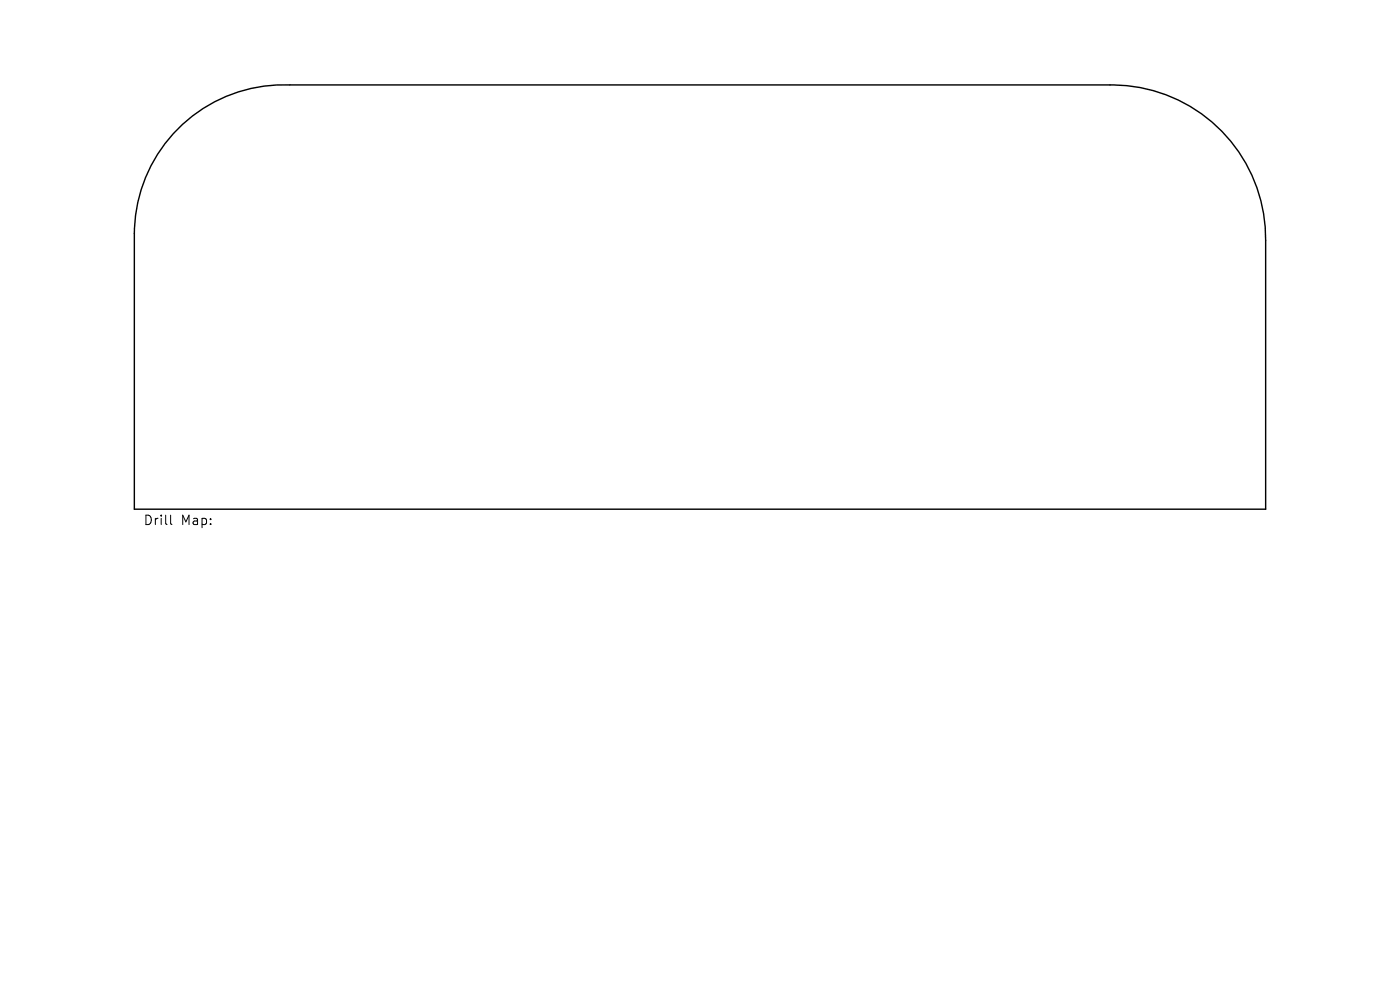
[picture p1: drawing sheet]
<svg xmlns="http://www.w3.org/2000/svg" width="297mm" height="210mm" viewBox="0 0 297 210" stroke-linecap="round" stroke-linejoin="round" font-family="sans-serif">
<defs><g id="words">
<g font-size="2.8">
<text x="30.4" y="111.7">Drill</text>
<text x="38.4" y="111.7">Map:</text>
</g>
</g></defs>
<path d="M38.7 26.4a31.7 31.7 0 0 1 22.8-8.4h174a32.6 32.6 0 0 1 33 33v57h-240v-58.5a31.7 31.7 0 0 1 10.2-23.1z" fill="none" stroke="#000" stroke-width=".3"/>
<path d="M36.2 109.3v1.7l.3 .3" fill="none" stroke="#000" stroke-width=".21"/>
<use href="#words"/>
</svg>
